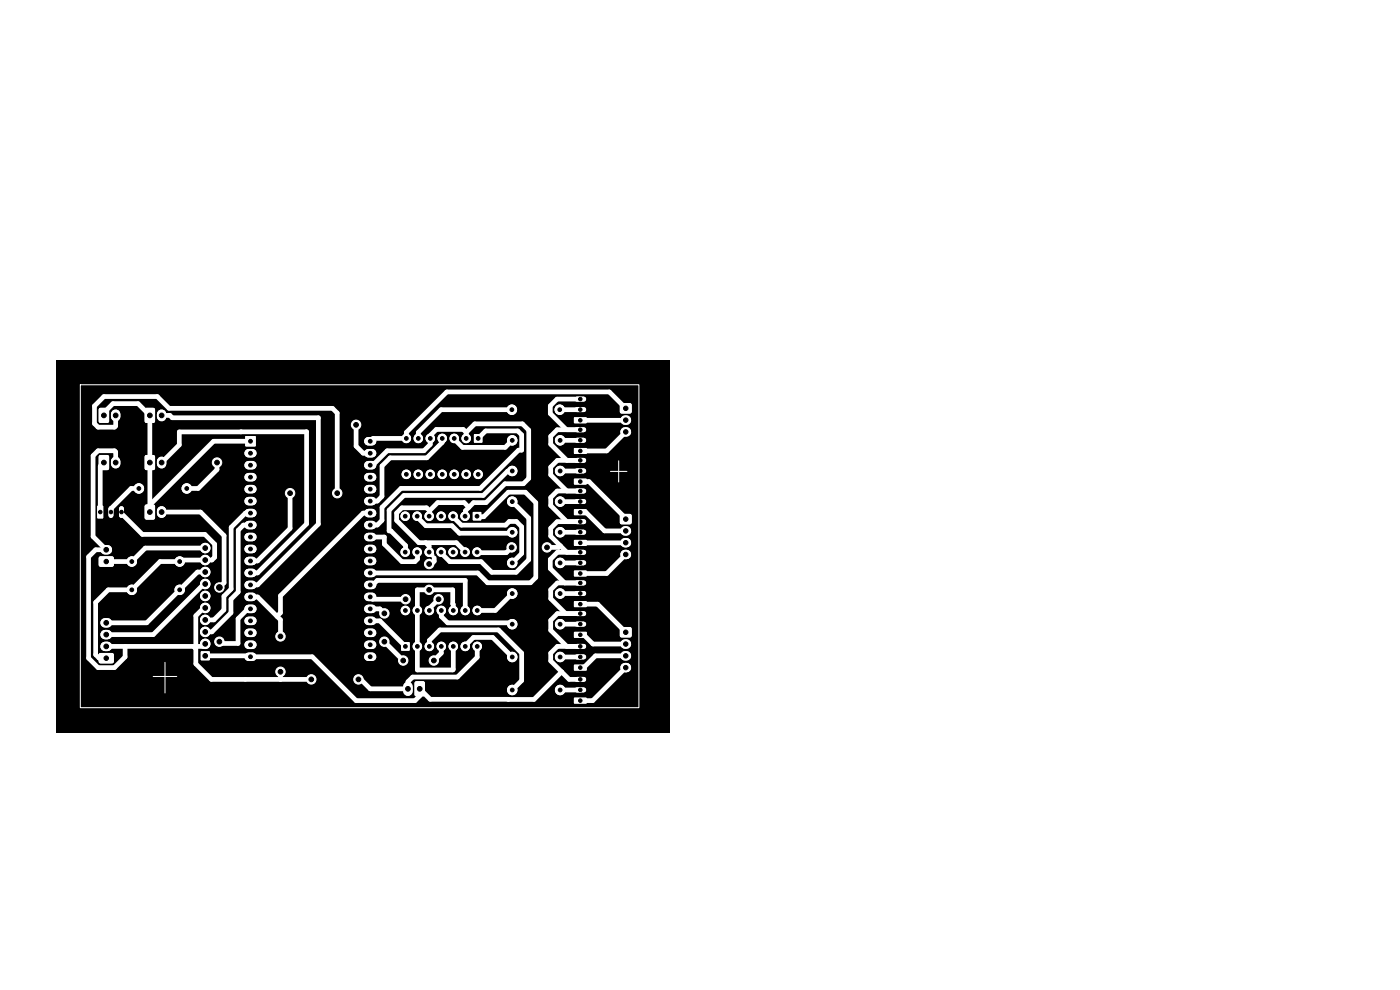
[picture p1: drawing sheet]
<svg xmlns="http://www.w3.org/2000/svg" width="297mm" height="210mm" viewBox="0 0 297 210" stroke-linecap="round" stroke-linejoin="round" font-family="sans-serif">
<path d="M11.9 76.5h130.2v79h-130.2z" fill="#000"/>
<g fill="#fff" stroke="#fff" stroke-width=".21">
<path d="M121.9 95.1h2.5v1.1h-2.5z"/>
<path d="M52.1 92.6h2v2h-2z"/>
<path d="M30.9 107.2l1.6-.1 .2 .1 .1 2.6-.1 .3h-1.6l-.3-.1v-2.6z"/>
<path d="M20.7 107.4h1.1v2.5h-1.1z"/>
<path d="M30.8 86.7l.3-.1h1.4l.2 .1 .1 2.6-.1 .3h-1.6l-.3-.1z"/>
<path d="M21.2 96.7l1.5-.1 .3 .1v2.6l-.1 .3h-1.6l-.2-.1-.1-2.6z"/>
<path d="M121.9 148.1h2.5v1h-2.5z"/>
<path d="M121.9 127.6h2.5v1.1h-2.5z"/>
<path d="M121.9 88.6h2.5v1.1h-2.5z"/>
<path d="M121.9 134.1h2.5v1.1h-2.5z"/>
<path d="M21.2 118.2h2.7l.1 .2v1.6l-.3 .1h-2.5l-.2-.3v-1.4z"/>
<path d="M131.7 109.2h2.1l.1 .2-.1 1.6-.2 .1h-1.9l-.1-.3v-1.4z"/>
<path d="M85.2 136.3h1.6v1.6h-1.6z"/>
<path d="M121.9 141.1h2.5v1h-2.5z"/>
<path d="M88.1 144.7l.2-.1h1.4l.3 .1v2.6l-.1 .3h-1.6l-.2-.1z"/>
<path d="M100.4 108.7h1.6v1.6h-1.6z"/>
<path d="M21.2 86.7l1.5-.1 .3 .1v2.6l-.1 .3h-1.6l-.2-.1-.1-2.6z"/>
<path d="M100.6 92.2h1.6v1.6h-1.6z"/>
<path d="M121.9 121.1h2.5v1.1h-2.5z"/>
<path d="M121.9 114.6h2.5v1.1h-2.5z"/>
<path d="M121.9 101.6h2.5v1.1h-2.5z"/>
<path d="M30.8 96.7l.3-.1h1.4l.2 .1 .1 2.6-.1 .3h-1.6l-.3-.1z"/>
<path d="M131.7 85.7h2.1l.1 .2-.1 1.6-.2 .1h-1.9l-.1-.3v-1.4z"/>
<path d="M21.2 138.7h2.7l.1 .2v1.6l-.3 .1h-2.5l-.2-.3v-1.4z"/>
<path d="M121.9 108.1h2.5v1.1h-2.5z"/>
<path d="M131.7 133.2h2.1l.1 .2-.1 1.6-.2 .1h-1.9l-.1-.3v-1.4z"/>
<path d="M42.7 138.3h1.7v1.7h-1.7z"/>
<circle cx="108.7" cy="125.9" r="1"/>
<circle cx="118.8" cy="125.9" r="1"/>
<circle cx="108.6" cy="86.9" r="1"/>
<circle cx="118.7" cy="86.9" r="1"/>
<circle cx="29.5" cy="103.6" r="1"/>
<circle cx="39.6" cy="103.6" r="1"/>
<circle cx="108.7" cy="106.4" r="1"/>
<circle cx="118.8" cy="106.4" r="1"/>
<circle cx="108.7" cy="119.4" r="1"/>
<circle cx="118.8" cy="119.4" r="1"/>
<circle cx="28" cy="125.1" r="1"/>
<circle cx="38.1" cy="125.1" r="1"/>
<circle cx="88.5" cy="137.1" r=".9"/>
<circle cx="91.1" cy="137.1" r=".9"/>
<circle cx="93.6" cy="137.1" r=".9"/>
<circle cx="96.2" cy="137.1" r=".9"/>
<circle cx="98.7" cy="137.1" r=".9"/>
<circle cx="101.2" cy="137.1" r=".9"/>
<circle cx="101.2" cy="129.5" r=".9"/>
<circle cx="98.7" cy="129.5" r=".9"/>
<circle cx="96.2" cy="129.5" r=".9"/>
<circle cx="93.6" cy="129.5" r=".9"/>
<circle cx="91.1" cy="129.5" r=".9"/>
<circle cx="88.5" cy="129.5" r=".9"/>
<circle cx="86" cy="129.5" r=".9"/>
<circle cx="98.7" cy="109.5" r=".9"/>
<circle cx="96.1" cy="109.5" r=".9"/>
<circle cx="93.6" cy="109.5" r=".9"/>
<circle cx="91" cy="109.5" r=".9"/>
<circle cx="88.5" cy="109.5" r=".9"/>
<circle cx="86" cy="109.5" r=".9"/>
<circle cx="86" cy="117.1" r=".9"/>
<circle cx="88.5" cy="117.1" r=".9"/>
<circle cx="91" cy="117.1" r=".9"/>
<circle cx="93.6" cy="117.1" r=".9"/>
<circle cx="96.1" cy="117.1" r=".9"/>
<circle cx="98.7" cy="117.1" r=".9"/>
<circle cx="101.2" cy="117.1" r=".9"/>
<circle cx="98.9" cy="93" r=".9"/>
<circle cx="96.4" cy="93" r=".9"/>
<circle cx="93.8" cy="93" r=".9"/>
<circle cx="91.3" cy="93" r=".9"/>
<circle cx="88.7" cy="93" r=".9"/>
<circle cx="86.2" cy="93" r=".9"/>
<circle cx="86.2" cy="100.6" r=".9"/>
<circle cx="88.7" cy="100.6" r=".9"/>
<circle cx="91.3" cy="100.6" r=".9"/>
<circle cx="93.8" cy="100.6" r=".9"/>
<circle cx="96.4" cy="100.6" r=".9"/>
<circle cx="98.9" cy="100.6" r=".9"/>
<circle cx="101.4" cy="100.6" r=".9"/>
<circle cx="108.7" cy="139.4" r="1"/>
<circle cx="118.8" cy="139.4" r="1"/>
<circle cx="108.7" cy="99.9" r="1"/>
<circle cx="118.8" cy="99.9" r="1"/>
<circle cx="108.7" cy="146.4" r="1"/>
<circle cx="118.8" cy="146.4" r="1"/>
<circle cx="38.1" cy="119.1" r="1"/>
<circle cx="28" cy="119.1" r="1"/>
<circle cx="108.7" cy="112.9" r="1"/>
<circle cx="118.8" cy="112.9" r="1"/>
<circle cx="108.7" cy="132.4" r="1"/>
<circle cx="118.8" cy="132.4" r="1"/>
<circle cx="108.7" cy="93.4" r="1"/>
<circle cx="118.8" cy="93.4" r="1"/>
<circle cx="43.5" cy="136.6" r="1"/>
<circle cx="43.5" cy="134" r="1"/>
<circle cx="43.5" cy="131.5" r="1"/>
<circle cx="43.5" cy="129" r="1"/>
<circle cx="43.5" cy="126.4" r="1"/>
<circle cx="43.5" cy="123.9" r="1"/>
<circle cx="43.5" cy="121.3" r="1"/>
<circle cx="43.5" cy="118.8" r="1"/>
<circle cx="43.5" cy="116.3" r="1"/>
<circle cx="108.7" cy="125.9" r=".4"/>
<circle cx="118.8" cy="125.9" r=".4"/>
<circle cx="123.1" cy="95.7" r=".37"/>
<circle cx="123.1" cy="93.4" r=".37"/>
<circle cx="123.1" cy="91.2" r=".37"/>
<circle cx="53.1" cy="93.6" r=".4"/>
<circle cx="53.1" cy="96.1" r=".4"/>
<circle cx="53.1" cy="98.7" r=".4"/>
<circle cx="53.1" cy="101.2" r=".4"/>
<circle cx="53.1" cy="103.8" r=".4"/>
<circle cx="53.1" cy="106.3" r=".4"/>
<circle cx="53.1" cy="108.8" r=".4"/>
<circle cx="53.1" cy="111.4" r=".4"/>
<circle cx="53.1" cy="113.9" r=".4"/>
<circle cx="53.1" cy="116.5" r=".4"/>
<circle cx="53.1" cy="119" r=".4"/>
<circle cx="53.1" cy="121.5" r=".4"/>
<circle cx="53.1" cy="124.1" r=".4"/>
<circle cx="53.1" cy="126.6" r=".4"/>
<circle cx="53.1" cy="129.2" r=".4"/>
<circle cx="53.1" cy="131.7" r=".4"/>
<circle cx="53.1" cy="134.2" r=".4"/>
<circle cx="53.1" cy="136.8" r=".4"/>
<circle cx="53.1" cy="139.3" r=".4"/>
<circle cx="78.5" cy="139.3" r=".4"/>
<circle cx="78.5" cy="136.8" r=".4"/>
<circle cx="78.5" cy="134.2" r=".4"/>
<circle cx="78.5" cy="131.7" r=".4"/>
<circle cx="78.5" cy="129.2" r=".4"/>
<circle cx="78.5" cy="126.6" r=".4"/>
<circle cx="78.5" cy="124.1" r=".4"/>
<circle cx="78.5" cy="121.5" r=".4"/>
<circle cx="78.5" cy="119" r=".4"/>
<circle cx="78.5" cy="116.5" r=".4"/>
<circle cx="78.5" cy="113.9" r=".4"/>
<circle cx="78.5" cy="111.4" r=".4"/>
<circle cx="78.5" cy="108.8" r=".4"/>
<circle cx="78.5" cy="106.3" r=".4"/>
<circle cx="78.5" cy="103.8" r=".4"/>
<circle cx="78.5" cy="101.2" r=".4"/>
<circle cx="78.5" cy="98.7" r=".4"/>
<circle cx="78.5" cy="96.1" r=".4"/>
<circle cx="78.5" cy="93.6" r=".4"/>
<circle cx="31.8" cy="108.6" r=".5"/>
<circle cx="34.3" cy="108.6" r=".5"/>
<circle cx="21.3" cy="108.6" r=".37"/>
<circle cx="23.5" cy="108.6" r=".37"/>
<circle cx="25.8" cy="108.6" r=".37"/>
<circle cx="108.6" cy="86.9" r=".4"/>
<circle cx="118.7" cy="86.9" r=".4"/>
<circle cx="31.8" cy="88.1" r=".5"/>
<circle cx="34.3" cy="88.1" r=".5"/>
<circle cx="22" cy="98.1" r=".5"/>
<circle cx="24.5" cy="98.1" r=".5"/>
<circle cx="29.5" cy="103.6" r=".4"/>
<circle cx="39.6" cy="103.6" r=".4"/>
<circle cx="123.1" cy="148.6" r=".37"/>
<circle cx="123.1" cy="146.3" r=".37"/>
<circle cx="123.1" cy="144.1" r=".37"/>
<circle cx="123.1" cy="128.2" r=".37"/>
<circle cx="123.1" cy="125.9" r=".37"/>
<circle cx="123.1" cy="123.7" r=".37"/>
<circle cx="123.1" cy="89.2" r=".37"/>
<circle cx="123.1" cy="86.9" r=".37"/>
<circle cx="123.1" cy="84.7" r=".37"/>
<circle cx="123.1" cy="134.7" r=".37"/>
<circle cx="123.1" cy="132.4" r=".37"/>
<circle cx="123.1" cy="130.2" r=".37"/>
<circle cx="22.5" cy="119.1" r=".47"/>
<circle cx="22.5" cy="116.6" r=".5"/>
<circle cx="108.7" cy="106.4" r=".4"/>
<circle cx="118.8" cy="106.4" r=".4"/>
<circle cx="108.7" cy="119.4" r=".4"/>
<circle cx="118.8" cy="119.4" r=".4"/>
<circle cx="28" cy="125.1" r=".4"/>
<circle cx="38.1" cy="125.1" r=".4"/>
<circle cx="132.7" cy="110.1" r=".47"/>
<circle cx="132.7" cy="112.6" r=".47"/>
<circle cx="132.7" cy="115.1" r=".47"/>
<circle cx="132.7" cy="117.6" r=".47"/>
<circle cx="86" cy="137.1" r=".39"/>
<circle cx="88.5" cy="137.1" r=".39"/>
<circle cx="91.1" cy="137.1" r=".39"/>
<circle cx="93.6" cy="137.1" r=".39"/>
<circle cx="96.2" cy="137.1" r=".39"/>
<circle cx="98.7" cy="137.1" r=".39"/>
<circle cx="101.2" cy="137.1" r=".39"/>
<circle cx="101.2" cy="129.5" r=".39"/>
<circle cx="98.7" cy="129.5" r=".39"/>
<circle cx="96.2" cy="129.5" r=".39"/>
<circle cx="93.6" cy="129.5" r=".39"/>
<circle cx="91.1" cy="129.5" r=".39"/>
<circle cx="88.5" cy="129.5" r=".39"/>
<circle cx="86" cy="129.5" r=".39"/>
<circle cx="123.1" cy="141.6" r=".37"/>
<circle cx="123.1" cy="139.3" r=".37"/>
<circle cx="123.1" cy="137.1" r=".37"/>
<circle cx="89" cy="146.1" r=".5"/>
<circle cx="86.5" cy="146.1" r=".5"/>
<circle cx="101.2" cy="109.5" r=".39"/>
<circle cx="98.7" cy="109.5" r=".39"/>
<circle cx="96.1" cy="109.5" r=".39"/>
<circle cx="93.6" cy="109.5" r=".39"/>
<circle cx="91" cy="109.5" r=".39"/>
<circle cx="88.5" cy="109.5" r=".39"/>
<circle cx="86" cy="109.5" r=".39"/>
<circle cx="86" cy="117.1" r=".39"/>
<circle cx="88.5" cy="117.1" r=".39"/>
<circle cx="91" cy="117.1" r=".39"/>
<circle cx="93.6" cy="117.1" r=".39"/>
<circle cx="96.1" cy="117.1" r=".39"/>
<circle cx="98.7" cy="117.1" r=".39"/>
<circle cx="101.2" cy="117.1" r=".39"/>
<circle cx="22" cy="88.1" r=".5"/>
<circle cx="24.5" cy="88.1" r=".5"/>
<circle cx="101.4" cy="93" r=".39"/>
<circle cx="98.9" cy="93" r=".39"/>
<circle cx="96.4" cy="93" r=".39"/>
<circle cx="93.8" cy="93" r=".39"/>
<circle cx="91.3" cy="93" r=".39"/>
<circle cx="88.7" cy="93" r=".39"/>
<circle cx="86.2" cy="93" r=".39"/>
<circle cx="86.2" cy="100.6" r=".39"/>
<circle cx="88.7" cy="100.6" r=".39"/>
<circle cx="91.3" cy="100.6" r=".39"/>
<circle cx="93.8" cy="100.6" r=".39"/>
<circle cx="96.4" cy="100.6" r=".39"/>
<circle cx="98.9" cy="100.6" r=".39"/>
<circle cx="101.4" cy="100.6" r=".39"/>
<circle cx="123.1" cy="121.7" r=".37"/>
<circle cx="123.1" cy="119.4" r=".37"/>
<circle cx="123.1" cy="117.2" r=".37"/>
<circle cx="108.7" cy="139.4" r=".4"/>
<circle cx="118.8" cy="139.4" r=".4"/>
<circle cx="108.7" cy="99.9" r=".4"/>
<circle cx="118.8" cy="99.9" r=".4"/>
<circle cx="108.7" cy="146.4" r=".4"/>
<circle cx="118.8" cy="146.4" r=".4"/>
<circle cx="38.1" cy="119.1" r=".4"/>
<circle cx="28" cy="119.1" r=".4"/>
<circle cx="123.1" cy="115.2" r=".37"/>
<circle cx="123.1" cy="112.9" r=".37"/>
<circle cx="123.1" cy="110.7" r=".37"/>
<circle cx="123.1" cy="102.2" r=".37"/>
<circle cx="123.1" cy="99.9" r=".37"/>
<circle cx="123.1" cy="97.7" r=".37"/>
<circle cx="31.8" cy="98.1" r=".5"/>
<circle cx="34.3" cy="98.1" r=".5"/>
<circle cx="132.7" cy="86.6" r=".47"/>
<circle cx="132.7" cy="89.1" r=".47"/>
<circle cx="132.7" cy="91.6" r=".47"/>
<circle cx="22.5" cy="139.6" r=".47"/>
<circle cx="22.5" cy="137.1" r=".5"/>
<circle cx="22.5" cy="134.6" r=".5"/>
<circle cx="22.5" cy="132.1" r=".5"/>
<circle cx="108.7" cy="112.9" r=".4"/>
<circle cx="118.8" cy="112.9" r=".4"/>
<circle cx="108.7" cy="132.4" r=".4"/>
<circle cx="118.8" cy="132.4" r=".4"/>
<circle cx="123.1" cy="108.7" r=".37"/>
<circle cx="123.1" cy="106.4" r=".37"/>
<circle cx="123.1" cy="104.2" r=".37"/>
<circle cx="108.7" cy="93.4" r=".4"/>
<circle cx="118.8" cy="93.4" r=".4"/>
<circle cx="132.7" cy="134.1" r=".48"/>
<circle cx="132.7" cy="136.6" r=".47"/>
<circle cx="132.7" cy="139.1" r=".48"/>
<circle cx="132.7" cy="141.6" r=".47"/>
<circle cx="43.5" cy="139.1" r=".5"/>
<circle cx="43.5" cy="136.6" r=".5"/>
<circle cx="43.5" cy="134" r=".5"/>
<circle cx="43.5" cy="131.5" r=".5"/>
<circle cx="43.5" cy="129" r=".5"/>
<circle cx="43.5" cy="126.4" r=".5"/>
<circle cx="43.5" cy="123.9" r=".5"/>
<circle cx="43.5" cy="121.3" r=".5"/>
<circle cx="43.5" cy="118.8" r=".5"/>
<circle cx="43.5" cy="116.3" r=".5"/>
<circle cx="116" cy="116.1" r="1"/>
<circle cx="108.5" cy="116.1" r="1"/>
<circle cx="66" cy="144.1" r="1"/>
<circle cx="59.5" cy="135" r="1"/>
<circle cx="76" cy="144.1" r="1"/>
<circle cx="59.5" cy="142.5" r="1"/>
<circle cx="61.5" cy="104.6" r="1"/>
<circle cx="71.5" cy="104.6" r="1"/>
<circle cx="75.5" cy="90.1" r="1"/>
<circle cx="46" cy="98.1" r="1"/>
<circle cx="46.5" cy="124.6" r="1"/>
<circle cx="46.5" cy="136.1" r="1"/>
<circle cx="85.5" cy="140.1" r="1"/>
<circle cx="81.5" cy="136.1" r="1"/>
<circle cx="81.5" cy="130.1" r="1"/>
<circle cx="92" cy="140.1" r="1"/>
<circle cx="91" cy="119.6" r="1"/>
<circle cx="91" cy="125.1" r="1"/>
<circle cx="93" cy="127.1" r="1"/>
<circle cx="86" cy="127.1" r="1"/>
</g>
<g fill="none" stroke="#fff" stroke-width="1.1">
<path d="M122.4 93.4h1.4M122.4 91.2h1.4M122.4 86.9h1.4M122.4 84.7h1.4M122.4 99.9h1.4M122.4 97.7h1.4M23.5 107.9v1.4M25.8 107.9v1.4M122.4 119.4h1.4M122.4 117.2h1.4M122.4 112.9h1.4M122.4 110.7h1.4"/>
<path d="M122.4 106.4h1.4M122.4 104.2h1.4M122.4 125.9h1.4M122.4 123.7h1.4M122.4 132.4h1.4M122.4 130.2h1.4M122.4 139.3h1.4M122.4 137.1h1.4M122.4 146.3h1.4M122.4 144.1h1.4"/>
</g>
<g fill="none" stroke="#fff" stroke-width="1.8">
<path d="M52.7 96.1h.8M52.7 98.7h.8M78.1 96.1h.8M78.1 98.7h.8M78.1 93.6h.8M52.7 101.2h.8M52.7 103.8h.8M52.7 106.3h.8M52.7 108.8h.8M52.7 111.4h.8M52.7 113.9h.8M52.7 116.5h.8"/>
<path d="M52.7 119h.8M78.1 101.2h.8M78.1 103.8h.8M78.1 106.3h.8M78.1 108.8h.8M78.1 111.4h.8M78.1 113.9h.8M78.1 116.5h.8M78.1 119h.8M52.7 121.5h.8M52.7 124.1h.8M52.7 126.6h.8"/>
<path d="M52.7 129.2h.8M52.7 131.7h.8M52.7 134.2h.8M52.7 136.8h.8M52.7 139.3h.8M78.1 136.8h.8M78.1 139.3h.8M78.1 121.5h.8M78.1 124.1h.8M78.1 126.6h.8M78.1 129.2h.8M78.1 131.7h.8"/>
<path d="M78.1 134.2h.8"/>
</g>
<g fill="none" stroke="#fff" stroke-width="2">
<path d="M24.5 87.9v.5M24.5 97.9v.5M34.3 87.9v.5M34.3 97.9v.5M132.6 89.1h.3M132.6 91.6h.3M22.3 116.6h.5M34.3 108.4v.5M132.6 112.6h.3M132.6 115.1h.3M132.6 117.6h.3M22.3 137.1h.5"/>
<path d="M22.3 134.6h.5M22.3 132.1h.5M132.6 136.6h.3M132.6 139.1h.3M86.5 145.6v1M132.6 141.6h.3"/>
</g>
<path d="M17 81.6h118.5v68.5h-118.5zM131.2 97.8v4.4M91 118.6h.1M129.5 100h3.5M32.5 143.5h5M35 140.5v6.5" fill="none" stroke="#fff" stroke-width=".21"/>
<g fill="none" stroke="#fff" stroke-width="1">
<path d="M22 88.1v-.6l2-1.9h5.3l2.5 2.5v20.5M22 98.1l-.7 .8v9.7M24.5 98.1v-2.2l-.2-.3h-3.5l-1.1 1.1v17.1l2.8 2.8h-2.2l-1.5 1.5v21.5l2 2h3.5l2.2-2.2v-2.3M24.5 88.1v2.3l-.2 .2h-3.5l-.8-.7v-3.8l2-2h11.4l2.5 2.5h34.6l1 1v17M34.3 88.1h1.7l.5 .5h31v22.6l-12.9 12.9h-1.5M34.3 98.1l3.7-3.7v-2.8h27v19.5l-10.4 10.4h-1.5M46 98.1v1.5l-4 4h-2.4M53.1 93.6h-7.8l-13.5 13.5M75.5 90.1v4.5l1.5 1.5h1.5M86.4 93l.1 .1M93.8 93v.9l-3.2 3.2h-7.8l-1.8 1.7v6.5l-1 1h-1.5M96.4 93l1.7 1.9h9.1l1.5-1.5"/>
<path d="M98.9 91.7l-.6-.6h-5.7l-1.3 1.3v1.9l-1.4 1.3h-7.8l-3 3.1h-.6M98.9 91.7l1.8-1.8h10.1l1.4 1.3v10.3l-1.2 1.1h-3.9l-4 4h-2.6l-1.8 1.7v1.3M98.9 91.7v1.3M101.4 93.1l1.6-1.7h6.8l.9 .8v3.3h-.7l-8.1 8.1h-16.8l-4.1 4v2.8l-1 1h-1.5M108.6 86.9h-15l-4.9 4.8v1.3M108.7 99.9h-1l-5.2 5.2h-16.8l-3.2 3.1v4.4h.4l3.1 3.1v1.5M118.8 93.4h4.3M123.1 91.2h-4.9l-1.4 1.3v1.7l3.4 3.5M123.1 97.7h-4.9l-1.4 1.4v1.6l3.4 3.5M123.1 84.7h-4.9l-1.5 1.4v1.6l3.5 3.5M123.1 99.9h-4.3M123.1 93.4h.1"/>
<path d="M123.1 86.9h-4.4M132.7 86.6l-3.4-3.5h-34.5l-8.6 8.6v1.3h-7.1l-.6 .6M132.7 89.1l-9.6 .1M132.7 91.6l-4 4.1h-5.6M25.8 108.6v.3l4.4 4.5h13.3l2 2v2.8l-.5 .6h-6.6l-.3 .3h-4.1l-6 6h-5l-2.7 2.7v11.1l.7 .7h1.5M29.5 103.6h-1.7l-4.3 4.3v.7M34.3 108.6h8.2l5 5v10l-1 1M43.5 116.3h-12.7l-2.8 2.8h-5.5M53.1 108.8h-1l-3.1 3.1v13l-1.5 1.6v2.9l-2.1 2.1h-1.9M53.1 111.4h-1.5l-1.1 1.1v13.1l-1.5 1.5v2.9l-4 4h-1.5M61.5 104.6v7.5l-6.9 6.9h-1.5M78.3 109.1l.2-.3h-1.5l-17.5 17.6v3.6l-.7 .7"/>
<path d="M78.5 113.9h3v1.5l3.8 3.7h2.7l.6-.5v-1.4M88.6 109.6l1.7 1.9h5.6l1.6 1.6h11l.2-.2M90.3 115.1l.7 .7v1.8h.5l.2 .2M91.1 108.3l-.6-.6h-5.2l-1.2 1.1v1.6l4.8 4.7h7.9l1.9 2M91.1 108.3v1.3M92.1 118.3v.8l-.6 .5h-.5M96.2 109.6l1.7 1.8h9.4l.7-.8h1.5l1.2 1.1v5.7l-2 2M99.5 107.6l-1-1h-5.7l-1.7 1.7M101.3 109.6h1.3l5.2-5.2h3.7l2.2 2.2v15.9l-1.2 1.1h-9.1l-2.1-2.1h-22.8M101.4 100.5v.1M108.5 116.1l-1.1 1.1h-6.1M108.7 106.4l3.5 3.5v8.8l-2.7 2.7h-5.2l-2.2-2.3h-6.7l-1.7-1.9"/>
<path d="M118.8 119.4h4.3M118.8 112.9h4.3M118.8 106.4h4.3M118.9 115.8l-.4 .3h-2.5M123.1 117.2h-4.9l-1.5 1.5v1.9l3.1 3.1M123.1 104.2h-4.9l-1.4 1.3v1.7l3.4 3.5M123.1 110.7h-4.9l-1.4 1.3v1.7l3.4 3.5M123.1 108.7h1.2l3.9 3.9h4.5M123.1 102.2h1.8l7.8 7.8v.1M123.1 119.4h.1M123.1 112.9h.1M123.1 106.4h.1"/>
<path d="M132.7 117.6l-4 4.1h-5.6M132.7 115.1l-9.6 .1M22.5 137.1h18.5l.5 .5M43.5 139.1h9.4l.2 .2h13.1l9.3 9.3h12.5l1-1v-1.5l2.3 2.2 22 .1 5.8-5.9M43.5 129h-.3l-1.7 1.6v10.2l3.3 3.3h21.2M43.5 136.6l-.5 .5h-1.5M43.5 123.9h-.2l-10.8 10.7h-10M43.5 121.3h-1.6l-10.8 10.8h-8.6M52.6 126.6h2l4.9 4.9v3.5M53.1 129.2h-.5l-2.1 2.1v5.2h-3.6l-.4-.4M78.5 124.1h.6l.9-1h18.7v6.4M78.5 129.2h2.1l.9 .9"/>
<path d="M78.5 131.7h2.1l5.4 5.4M78.5 126.6l.5 .5h7M81.5 136.1l4 4M91.1 137.1v-1.3l2.2-2.2h12.4l5 4.9v5.9l-2 2M93 127.1l-1.9 2v.4M93.6 129.5v1.3l1.4 1.3h13.4l.3 .3M93.6 137.1v1.4l-1.6 1.6M96.2 129.5l-.2-4.4h-7.5v17h7.5l.2-.1v-4.9M98.7 137.1v-.1l1.7-1.8h4.1l4.2 4.2M101.2 137.1v2.3l-4.2 4.2h-9.5l-1 1v1.5h-8l-2-2h-.5M108.7 125.9l-3.6 3.6h-3.9M118.8 125.9h4.3"/>
<path d="M123.1 137.1h-4.9l-1.4 1.4v1.7l2.3 2.3M123.1 123.7h-4.9l-1.4 1.4v1.9l3.2 3.2M123.1 130.2h-4.9l-1.4 1.4v2.1l3.4 3.4M123.1 134.7h.7l2 1.9h6.9M123.1 128.2h3.7l5.9 5.9M123.1 132.4h-4.3M123.1 139.3l-4.3 .1M123.1 125.9h.1M132.7 139.1h-6.4l-2.5 2.5h-.7M59.5 142.5v1.6M119.1 142.5l1.6 1.6h2.4M123.1 146.3l-4.3 .1"/>
<path d="M132.7 141.6l-7 7h-2.6"/>
</g>
<g fill="#000" stroke="#000" stroke-width=".21">
<circle cx="22" cy="98.1" r=".5"/>
<circle cx="22" cy="88.1" r=".5"/>
<circle cx="24.5" cy="98.1" r=".5"/>
<circle cx="24.5" cy="88.1" r=".5"/>
<circle cx="31.8" cy="88.1" r=".5"/>
<circle cx="31.8" cy="98.1" r=".5"/>
<circle cx="34.3" cy="88.1" r=".5"/>
<circle cx="34.3" cy="98.1" r=".5"/>
<circle cx="46" cy="98.1" r=".5"/>
<circle cx="53.1" cy="96.1" r=".4"/>
<circle cx="53.1" cy="98.7" r=".4"/>
<circle cx="53.1" cy="93.6" r=".4"/>
<circle cx="75.5" cy="90.1" r=".5"/>
<circle cx="78.5" cy="98.7" r=".4"/>
<circle cx="78.5" cy="96.1" r=".4"/>
<circle cx="78.5" cy="93.6" r=".4"/>
<circle cx="86.2" cy="93" r=".39"/>
<circle cx="88.7" cy="93" r=".39"/>
<circle cx="91.3" cy="93" r=".39"/>
<circle cx="93.8" cy="93" r=".39"/>
<circle cx="96.4" cy="93" r=".39"/>
<circle cx="98.9" cy="93" r=".39"/>
<circle cx="101.4" cy="93" r=".39"/>
<circle cx="108.6" cy="86.9" r=".4"/>
<circle cx="108.7" cy="99.9" r=".4"/>
<circle cx="108.7" cy="93.4" r=".4"/>
<circle cx="118.7" cy="86.9" r=".4"/>
<circle cx="118.8" cy="99.9" r=".4"/>
<circle cx="118.8" cy="93.4" r=".4"/>
<circle cx="123.1" cy="84.7" r=".37"/>
<circle cx="123.1" cy="91.2" r=".37"/>
<circle cx="123.1" cy="93.4" r=".37"/>
<circle cx="123.1" cy="99.9" r=".37"/>
<circle cx="123.1" cy="95.7" r=".37"/>
<circle cx="123.1" cy="86.9" r=".37"/>
<circle cx="123.1" cy="89.2" r=".37"/>
<circle cx="123.1" cy="97.7" r=".37"/>
<circle cx="132.7" cy="86.6" r=".47"/>
<circle cx="132.7" cy="89.1" r=".47"/>
<circle cx="132.7" cy="91.6" r=".47"/>
<circle cx="21.3" cy="108.6" r=".37"/>
<circle cx="22.5" cy="119.1" r=".47"/>
<circle cx="22.5" cy="116.6" r=".5"/>
<circle cx="23.5" cy="108.6" r=".37"/>
<circle cx="25.8" cy="108.6" r=".37"/>
<circle cx="28" cy="119.1" r=".4"/>
<circle cx="29.5" cy="103.6" r=".4"/>
<circle cx="31.8" cy="108.6" r=".5"/>
<circle cx="34.3" cy="108.6" r=".5"/>
<circle cx="38.1" cy="119.1" r=".4"/>
<circle cx="39.6" cy="103.6" r=".4"/>
<circle cx="43.5" cy="118.8" r=".5"/>
<circle cx="43.5" cy="116.3" r=".5"/>
<circle cx="53.1" cy="119" r=".4"/>
<circle cx="53.1" cy="113.9" r=".4"/>
<circle cx="53.1" cy="103.8" r=".4"/>
<circle cx="53.1" cy="108.8" r=".4"/>
<circle cx="53.1" cy="111.4" r=".4"/>
<circle cx="53.1" cy="106.3" r=".4"/>
<circle cx="53.1" cy="101.2" r=".4"/>
<circle cx="53.1" cy="116.5" r=".4"/>
<circle cx="61.5" cy="104.6" r=".5"/>
<circle cx="71.5" cy="104.6" r=".5"/>
<circle cx="78.5" cy="119" r=".4"/>
<circle cx="78.5" cy="111.4" r=".4"/>
<circle cx="78.5" cy="108.8" r=".4"/>
<circle cx="78.5" cy="103.8" r=".4"/>
<circle cx="78.5" cy="113.9" r=".4"/>
<circle cx="78.5" cy="101.2" r=".4"/>
<circle cx="78.5" cy="106.3" r=".4"/>
<circle cx="78.5" cy="116.5" r=".4"/>
<circle cx="86" cy="109.5" r=".39"/>
<circle cx="86" cy="117.1" r=".39"/>
<circle cx="86.2" cy="100.6" r=".39"/>
<circle cx="88.5" cy="117.1" r=".39"/>
<circle cx="88.5" cy="109.5" r=".39"/>
<circle cx="88.7" cy="100.6" r=".39"/>
<circle cx="91" cy="117.1" r=".39"/>
<circle cx="91" cy="109.5" r=".39"/>
<circle cx="91" cy="119.6" r=".5"/>
<circle cx="91.3" cy="100.6" r=".39"/>
<circle cx="93.6" cy="109.5" r=".39"/>
<circle cx="93.6" cy="117.1" r=".39"/>
<circle cx="93.8" cy="100.6" r=".39"/>
<circle cx="96.1" cy="109.5" r=".39"/>
<circle cx="96.1" cy="117.1" r=".39"/>
<circle cx="96.4" cy="100.6" r=".39"/>
<circle cx="98.7" cy="117.1" r=".39"/>
<circle cx="98.7" cy="109.5" r=".39"/>
<circle cx="98.9" cy="100.6" r=".39"/>
<circle cx="101.2" cy="117.1" r=".39"/>
<circle cx="101.2" cy="109.5" r=".39"/>
<circle cx="101.4" cy="100.6" r=".39"/>
<circle cx="108.5" cy="116.1" r=".5"/>
<circle cx="108.7" cy="112.9" r=".4"/>
<circle cx="108.7" cy="119.4" r=".4"/>
<circle cx="108.7" cy="106.4" r=".4"/>
<circle cx="116" cy="116.1" r=".5"/>
<circle cx="118.8" cy="112.9" r=".4"/>
<circle cx="118.8" cy="119.4" r=".4"/>
<circle cx="118.8" cy="106.4" r=".4"/>
<circle cx="123.1" cy="119.4" r=".37"/>
<circle cx="123.1" cy="115.2" r=".37"/>
<circle cx="123.1" cy="110.7" r=".37"/>
<circle cx="123.1" cy="108.7" r=".37"/>
<circle cx="123.1" cy="117.2" r=".37"/>
<circle cx="123.1" cy="102.2" r=".37"/>
<circle cx="123.1" cy="112.9" r=".37"/>
<circle cx="123.1" cy="106.4" r=".37"/>
<circle cx="123.1" cy="104.2" r=".37"/>
<circle cx="132.7" cy="110.1" r=".47"/>
<circle cx="132.7" cy="115.1" r=".47"/>
<circle cx="132.7" cy="117.6" r=".47"/>
<circle cx="132.7" cy="112.6" r=".47"/>
<circle cx="22.5" cy="139.6" r=".47"/>
<circle cx="22.5" cy="137.1" r=".5"/>
<circle cx="22.5" cy="132.1" r=".5"/>
<circle cx="22.5" cy="134.6" r=".5"/>
<circle cx="28" cy="125.1" r=".4"/>
<circle cx="38.1" cy="125.1" r=".4"/>
<circle cx="43.5" cy="139.1" r=".5"/>
<circle cx="43.5" cy="134" r=".5"/>
<circle cx="43.5" cy="126.4" r=".5"/>
<circle cx="43.5" cy="123.9" r=".5"/>
<circle cx="43.5" cy="121.3" r=".5"/>
<circle cx="43.5" cy="136.6" r=".5"/>
<circle cx="43.5" cy="131.5" r=".5"/>
<circle cx="43.5" cy="129" r=".5"/>
<circle cx="46.5" cy="124.6" r=".6"/>
<circle cx="46.5" cy="136.1" r=".5"/>
<circle cx="53.1" cy="124.1" r=".4"/>
<circle cx="53.1" cy="136.8" r=".4"/>
<circle cx="53.1" cy="139.3" r=".4"/>
<circle cx="53.1" cy="121.5" r=".4"/>
<circle cx="53.1" cy="131.7" r=".4"/>
<circle cx="53.1" cy="134.2" r=".4"/>
<circle cx="53.1" cy="129.2" r=".4"/>
<circle cx="53.1" cy="126.6" r=".4"/>
<circle cx="59.5" cy="135" r=".5"/>
<circle cx="78.5" cy="139.3" r=".4"/>
<circle cx="78.5" cy="136.8" r=".4"/>
<circle cx="78.5" cy="131.7" r=".4"/>
<circle cx="78.5" cy="129.2" r=".4"/>
<circle cx="78.5" cy="124.1" r=".4"/>
<circle cx="78.5" cy="134.2" r=".4"/>
<circle cx="78.5" cy="121.5" r=".4"/>
<circle cx="78.5" cy="126.6" r=".4"/>
<circle cx="81.5" cy="130.1" r=".5"/>
<circle cx="81.5" cy="136.1" r=".5"/>
<circle cx="86" cy="137.1" r=".39"/>
<circle cx="86" cy="129.5" r=".39"/>
<circle cx="86" cy="127.1" r=".5"/>
<circle cx="88.5" cy="137.1" r=".39"/>
<circle cx="88.5" cy="129.5" r=".39"/>
<circle cx="91" cy="125.1" r=".5"/>
<circle cx="91.1" cy="137.1" r=".39"/>
<circle cx="91.1" cy="129.5" r=".39"/>
<circle cx="93" cy="127.1" r=".5"/>
<circle cx="93.6" cy="137.1" r=".39"/>
<circle cx="93.6" cy="129.5" r=".39"/>
<circle cx="96.2" cy="137.1" r=".39"/>
<circle cx="96.2" cy="129.5" r=".39"/>
<circle cx="98.7" cy="129.5" r=".39"/>
<circle cx="98.7" cy="137.1" r=".39"/>
<circle cx="101.2" cy="137.1" r=".39"/>
<circle cx="101.2" cy="129.5" r=".39"/>
<circle cx="108.7" cy="125.9" r=".4"/>
<circle cx="108.7" cy="132.4" r=".4"/>
<circle cx="108.7" cy="139.4" r=".4"/>
<circle cx="118.8" cy="125.9" r=".4"/>
<circle cx="118.8" cy="132.4" r=".4"/>
<circle cx="118.8" cy="139.4" r=".4"/>
<circle cx="123.1" cy="130.2" r=".37"/>
<circle cx="123.1" cy="139.3" r=".37"/>
<circle cx="123.1" cy="128.2" r=".37"/>
<circle cx="123.1" cy="125.9" r=".37"/>
<circle cx="123.1" cy="132.4" r=".37"/>
<circle cx="123.1" cy="137.1" r=".37"/>
<circle cx="123.1" cy="134.7" r=".37"/>
<circle cx="123.1" cy="123.7" r=".37"/>
<circle cx="123.1" cy="121.7" r=".37"/>
<circle cx="132.7" cy="136.6" r=".47"/>
<circle cx="132.7" cy="134.1" r=".48"/>
<circle cx="132.7" cy="139.1" r=".48"/>
<circle cx="59.5" cy="142.5" r=".5"/>
<circle cx="66" cy="144.1" r=".5"/>
<circle cx="76" cy="144.1" r=".5"/>
<circle cx="85.5" cy="140.1" r=".5"/>
<circle cx="86.5" cy="146.1" r=".5"/>
<circle cx="89" cy="146.1" r=".5"/>
<circle cx="92" cy="140.1" r=".5"/>
<circle cx="108.7" cy="146.4" r=".4"/>
<circle cx="118.8" cy="146.4" r=".4"/>
<circle cx="123.1" cy="146.3" r=".37"/>
<circle cx="123.1" cy="141.6" r=".37"/>
<circle cx="123.1" cy="148.6" r=".37"/>
<circle cx="123.1" cy="144.1" r=".37"/>
<circle cx="132.7" cy="141.6" r=".47"/>
</g>
</svg>
